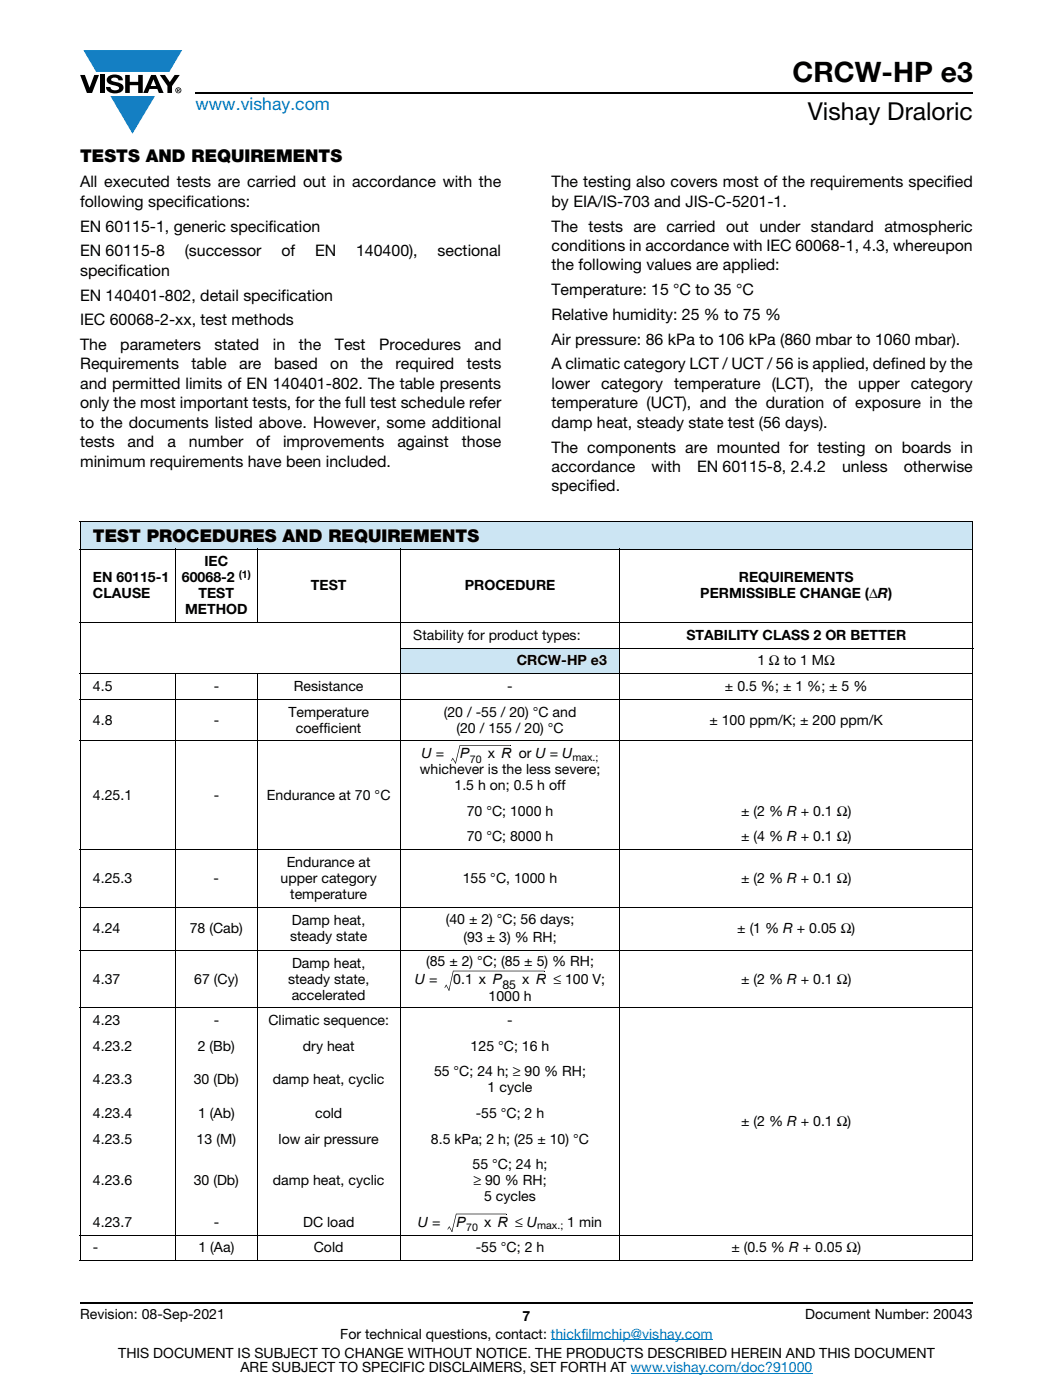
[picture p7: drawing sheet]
<svg xmlns="http://www.w3.org/2000/svg" width="210mm" height="279mm" viewBox="0 0 210 279" stroke-linecap="round" stroke-linejoin="round" font-family="sans-serif">
<defs><g id="words">
<text font-size="5.6" x="158.1" y="16.4">CRCW-HP e3</text>
<text font-size="4.9" x="161.1" y="23.9">Vishay Draloric</text>
<text font-size="3.5" fill="#007ec4" x="39" y="22">www.vishay.com</text>
<g font-size="3.5">
<text x="16" y="32.3">TESTS AND REQUIREMENTS</text>
<text x="18.5" y="108.2">TEST PROCEDURES AND REQUIREMENTS</text>
</g>
<g font-size="3.2">
<text x="16" y="37.4">All executed tests are carried out in accordance with the</text>
<text x="16" y="41.3">following specifications:</text>
<text x="110" y="41.3">by EIA/IS-703 and JIS-C-5201-1.</text>
<text x="110" y="37.4">The testing also covers most of the requirements specified</text>
<text x="16" y="46.2">EN 60115-1, generic specification</text>
<text x="110" y="46.2">The tests are carried out under standard atmospheric</text>
<text x="16" y="51.2">EN 60115-8</text>
<text x="36.9" y="51.2">(successor</text>
<text x="56.1" y="51.2">of</text>
<text x="62.8" y="51.2">EN</text>
<text x="71" y="51.2">140400),</text>
<text x="87.3" y="51.2">sectional</text>
<text x="110" y="50.1">conditions in accordance with IEC 60068-1, 4.3, whereupon</text>
<text x="110" y="54">the following values are applied:</text>
<text x="16" y="55">specification</text>
<text x="16" y="60">EN 140401-802, detail specification</text>
<text x="110" y="58.9">Temperature: 15 °C to 35 °C</text>
<text x="16" y="64.9">IEC 60068-2-xx, test methods</text>
<text x="110" y="63.9">Relative humidity: 25 % to 75 %</text>
<text x="16" y="69.9">The</text>
<text x="24" y="69.9">parameters</text>
<text x="42.8" y="69.9">stated</text>
<text x="54.4" y="69.9">in</text>
<text x="59.6" y="69.9">the</text>
<text x="66.8" y="69.9">Test</text>
<text x="75.6" y="69.9">Procedures</text>
<text x="94.7" y="69.9">and</text>
<text x="110" y="68.8">Air pressure: 86 kPa to 106 kPa (860 mbar to 1060 mbar).</text>
<text x="16" y="73.7">Requirements</text>
<text x="16" y="77.6">and permitted limits of EN 140401-802. The table presents</text>
<text x="38.2" y="73.7">table</text>
<text x="47.7" y="73.7">are</text>
<text x="54.6" y="73.7">based</text>
<text x="65.9" y="73.7">on</text>
<text x="71.9" y="73.7">the</text>
<text x="78.9" y="73.7">required</text>
<text x="93.1" y="73.7">tests</text>
<text x="110" y="73.7">A climatic category LCT / UCT / 56 is applied, defined by the</text>
<text x="110" y="77.6">lower category temperature (LCT), the upper category</text>
<text x="16" y="81.5">only the most important tests, for the full test schedule refer</text>
<text x="110" y="81.5">temperature (UCT), and the duration of exposure in the</text>
<text x="16" y="85.4">to the documents listed above. However, some additional</text>
<text x="16" y="89.3">tests</text>
<text x="25.4" y="89.3">and</text>
<text x="33.4" y="89.3">a</text>
<text x="37.7" y="89.3">number</text>
<text x="51.1" y="89.3">of</text>
<text x="56.4" y="89.3">improvements</text>
<text x="79.2" y="89.3">against</text>
<text x="92.1" y="89.3">those</text>
<text x="110" y="85.4">damp heat, steady state test (56 days).</text>
<text x="16" y="93.1">minimum requirements have been included.</text>
<text x="110" y="90.3">The components are mounted for testing on boards in</text>
<text x="110" y="94.2">accordance</text>
<text x="129.9" y="94.2">with</text>
<text x="139" y="94.2">EN 60115-8, 2.4.2</text>
<text x="167.9" y="94.2">unless</text>
<text x="180.2" y="94.2">otherwise</text>
<text x="110" y="98.1">specified.</text>
</g>
<g font-size="2.8">
<text x="40.8" y="113">IEC</text>
<text x="18.5" y="116.2">EN 60115-1</text>
<text x="18.5" y="119.4">CLAUSE</text>
<text x="36.3" y="116.2">60068-2</text>
<text x="39.6" y="119.4">TEST</text>
<text x="62" y="117.8">TEST</text>
<text x="92.7" y="117.8">PROCEDURE</text>
<text x="139.6" y="119.4">PERMISSIBLE CHANGE (ΔR)</text>
<text x="147.3" y="116.2">REQUIREMENTS</text>
<text x="36.9" y="122.6">METHOD</text>
<text x="82.4" y="127.7">Stability for product types:</text>
<text x="136.9" y="127.7">STABILITY CLASS 2 OR BETTER</text>
<text x="18.5" y="137.9">4.5</text>
<text x="42.6" y="137.9">-</text>
<text x="58.6" y="137.9">Resistance</text>
<text x="101.2" y="137.9">-</text>
<text x="103.1" y="132.8">CRCW-HP e3</text>
<text x="144.6" y="137.9">± 0.5 %; ± 1 %; ± 5 %</text>
<text x="151" y="132.8">1 Ω to 1 MΩ</text>
<text x="57.5" y="143">Temperature</text>
<text x="88.5" y="143">(20 / -55 / 20) °C and</text>
<text x="18.5" y="144.6">4.8</text>
<text x="42.6" y="144.6">-</text>
<text x="59" y="146.2">coefficient</text>
<text x="91" y="146.2">(20 / 155 / 20) °C</text>
<text x="141.5" y="144.6">± 100 ppm/K; ± 200 ppm/K</text>
<text x="83.7" y="154.5">whichever is the less severe;</text>
<text x="84.1" y="151.3">U =</text>
<text x="91.7" y="151.3">P</text>
<text x="97.3" y="151.3">x R or U = U</text>
<text x="18.5" y="159.6">4.25.1</text>
<text x="42.6" y="159.6">-</text>
<text x="53.2" y="159.6">Endurance at 70 °C</text>
<text x="90.6" y="157.7">1.5 h on; 0.5 h off</text>
<text x="93.1" y="167.9">70 °C; 8000 h</text>
<text x="93.1" y="162.8">70 °C; 1000 h</text>
<text x="147.8" y="167.9">± (4 % R + 0.1 Ω)</text>
<text x="147.8" y="162.8">± (2 % R + 0.1 Ω)</text>
<text x="57.2" y="173">Endurance at</text>
<text x="18.5" y="176.2">4.25.3</text>
<text x="42.6" y="176.2">-</text>
<text x="56" y="176.2">upper category</text>
<text x="57.9" y="179.4">temperature</text>
<text x="92.3" y="176.2">155 °C, 1000 h</text>
<text x="147.8" y="176.2">± (2 % R + 0.1 Ω)</text>
<text x="58.2" y="184.7">Damp heat,</text>
<text x="88.9" y="184.5">(40 ± 2) °C; 56 days;</text>
<text x="18.5" y="186.3">4.24</text>
<text x="37.8" y="186.3">78 (Cab)</text>
<text x="57.8" y="187.8">steady state</text>
<text x="92.4" y="188">(93 ± 3) % RH;</text>
<text x="147" y="186.3">± (1 % R + 0.05 Ω)</text>
<text x="18.5" y="196.3">4.37</text>
<text x="38.7" y="196.3">67 (Cy)</text>
<text x="57.4" y="196.3">steady state,</text>
<text x="58.2" y="193.1">Damp heat,</text>
<text x="82.7" y="196.3">U =</text>
<text x="85" y="192.8">(85 ± 2) °C; (85 ± 5) % RH;</text>
<text x="90.4" y="196.3">0.1 x P</text>
<text x="104.1" y="196.3">x R ≤ 100 V;</text>
<text x="147.8" y="196.3">± (2 % R + 0.1 Ω)</text>
<text x="58.2" y="199.5">accelerated</text>
<text x="97.4" y="199.8">1000 h</text>
<text x="18.5" y="209.7">4.23.2</text>
<text x="18.5" y="204.6">4.23</text>
<text x="39.4" y="209.7">2 (Bb)</text>
<text x="42.6" y="204.6">-</text>
<text x="53.5" y="204.6">Climatic sequence:</text>
<text x="60.4" y="209.7">dry heat</text>
<text x="93.9" y="209.7">125 °C; 16 h</text>
<text x="101.2" y="204.6">-</text>
<text x="86.5" y="214.8">55 °C; 24 h; ≥ 90 % RH;</text>
<text x="18.5" y="216.4">4.23.3</text>
<text x="38.6" y="216.4">30 (Db)</text>
<text x="54.4" y="216.4">damp heat, cyclic</text>
<text x="97.2" y="218">1 cycle</text>
<text x="18.5" y="223.1">4.23.4</text>
<text x="39.5" y="223.1">1 (Ab)</text>
<text x="62.8" y="223.1">cold</text>
<text x="94.9" y="223.1">-55 °C; 2 h</text>
<text x="147.8" y="224.7">± (2 % R + 0.1 Ω)</text>
<text x="18.5" y="228.2">4.23.5</text>
<text x="39.2" y="228.2">13 (M)</text>
<text x="55.5" y="228.2">low air pressure</text>
<text x="85.9" y="228.2">8.5 kPa; 2 h; (25 ± 10) °C</text>
<text x="94.3" y="233.3">55 °C; 24 h;</text>
<text x="18.5" y="236.5">4.23.6</text>
<text x="38.6" y="236.5">30 (Db)</text>
<text x="54.4" y="236.5">damp heat, cyclic</text>
<text x="94.4" y="236.5">≥ 90 % RH;</text>
<text x="96.5" y="239.7">5 cycles</text>
<text x="18.5" y="244.8">4.23.7</text>
<text x="42.6" y="244.8">-</text>
<text x="60.4" y="244.8">DC load</text>
<text x="83.4" y="244.8">U =</text>
<text x="91" y="244.8">P</text>
<text x="96.5" y="244.8">x R ≤ U</text>
<text x="113.1" y="244.8">1 min</text>
<text x="18.5" y="249.9">-</text>
<text x="39.6" y="249.9">1 (Aa)</text>
<text x="62.6" y="249.9">Cold</text>
<text x="94.9" y="249.9">-55 °C; 2 h</text>
<text x="145.8" y="249.9">± (0.5 % R + 0.05 Ω)</text>
<text x="16" y="263.3">Revision: 08-Sep-2021</text>
<text x="104.2" y="263.6">7</text>
<text x="160.6" y="263.3">Document Number: 20043</text>
<text x="67.9" y="267.1">For technical questions, contact: thickfilmchip@vishay.com</text>
<text x="23.6" y="271">THIS DOCUMENT IS SUBJECT TO CHANGE WITHOUT NOTICE. THE PRODUCTS DESCRIBED HEREIN AND THIS DOCUMENT</text>
<text x="48" y="273.8">ARE SUBJECT TO SPECIFIC DISCLAIMERS, SET FORTH AT www.vishay.com/doc?91000</text>
</g>
<text font-size="2.5" x="100.2" y="197.4">85</text>
<g font-size="2.1">
<text x="47.6" y="115.4">(1)</text>
<text x="93.7" y="152.2">70</text>
<text x="114.1" y="151.8">max.;</text>
<text x="93" y="245.7">70</text>
<text x="107.1" y="245.3">max.;</text>
</g>
</g></defs>
<g fill="#147fc3">
<path d="M16.6 10h19.7l-2.5 4.3h-1.2h-13.4z"/>
<path d="M22 19.2h8.9l-4.5 7.5z"/>
</g>
<g fill="#000">
<path d="M16 15h.9l1 2.5 .9-2.5h.9l-1.3 3.6h-1.1zM19.9 15h.9v3.6h-.9zM21.6 15.3a2.1 2.1 0 0 1 2.8 .3l.1 .4h-.9a.79 .79 0 0 0-.7-.5 .79 .79 0 0 0-.7 .4l.2 .3 1 .2a1.08 1.08 0 0 1 1.2 1 1.08 1.08 0 0 1-1.1 1.2 1.73 1.73 0 0 1-2.4-1.2h.9a.96 .96 0 0 0 .8 .6 .96 .96 0 0 0 1-.4 1.31 1.31 0 0 0-1.3-.6 1.03 1.03 0 0 1-1-.6 1.03 1.03 0 0 1 .1-1.1zM25 15h.9v1.3h1.7v-1.3h.9v3.6h-.9v-1.6h-1.7v1.6h-.9zM31.9 15h1l1 1.4 .9-1.4h1l-1.5 2.2v1.4h-.9v-1.4z"/>
<path d="M30.6 15.8l.5 1.4h-1zM30.1 15l-1.5 3.6h.9l.3-.8h1.6l.3 .8h.9l-1.5-3.6z"/>
<path d="M35.5 17.8h.2v.2h-.2zM35.3 17.7v.7h.2v-.3l.3 .3-.1-.3 .1-.2v-.2z"/>
<path d="M35.1 18a.46 .46 0 0 1 .9 0 .46 .46 0 0 1-.9 0zM35 18a.6 .6 0 0 0 1.2 0 .6 .6 0 0 0-1.2 0z"/>
</g>
<path d="M39 18.6h155M16 260h178" fill="none" stroke="#000" stroke-width=".36"/>
<path d="M109.9 267.4h32.2M125.8 274h36.2" fill="none" stroke="#007ec4" stroke-width=".2"/>
<g fill="#cce5f3">
<path d="M16 104.1h178v5.5h-178z"/>
<path d="M79.8 129.3h43.8v5.2h-43.8z"/>
</g>
<g fill="none" stroke="#000" stroke-width=".2">
<path d="M15.9 104.1h178.2M15.9 109.6h178.2M16 104.2v147.3M35 109.5v14.8M51.3 109.5v14.8M79.8 109.5v142.2M123.6 109.5v142.2M194 104.2v147.3M15.9 124.2h178.2M15.9 134.5h178.2M15.9 139.6h178.2M35 134.4v117.3"/>
<path d="M51.3 134.4v117.3M79.8 129.3h114.3M15.9 147.9h178.2M91.6 148.8h10.1M15.9 169.6h178.2M15.9 181h178.2M15.9 189.7h178.2M90.3 193.8h18.3M15.9 201.1h178.2M15.9 246.5h178.2M15.9 251.6h178.2M90.9 242.3h10.1"/>
</g>
<g fill="#000">
<path d="M90 151.8v.1zM90.2 151.3l.1 .1-.2 .5-.1-.1zM90.8 152.3h.1zM90.3 151.2l.6 1.1h-.1l-.6-.9zM90.8 152.3l.1 .1zM91.6 148.8h.2l-.9 3.5h-.1zM101.7 148.7v.2zM88.6 197.1l.1 .1zM88.9 196.6h.1l-.2 .6-.2-.1zM89.5 197.7h.1zM89 196.5l.6 1.1-.1 .1-.6-1.1zM89.5 197.6l.1 .1z"/>
<path d="M90.3 193.8h.1l-.8 3.9-.1-.1zM108.6 193.7v.2zM89.2 245.3l.1 .1zM89.5 244.8l.1 .1-.3 .4h-.1zM90.1 245.8h.1zM89.6 244.7l.6 1.1h-.1zM90.1 245.8l.1 .1zM90.9 242.3h.1l-.8 3.5h-.1zM101 242.2v.1z"/>
</g>
<use href="#words"/>
</svg>
